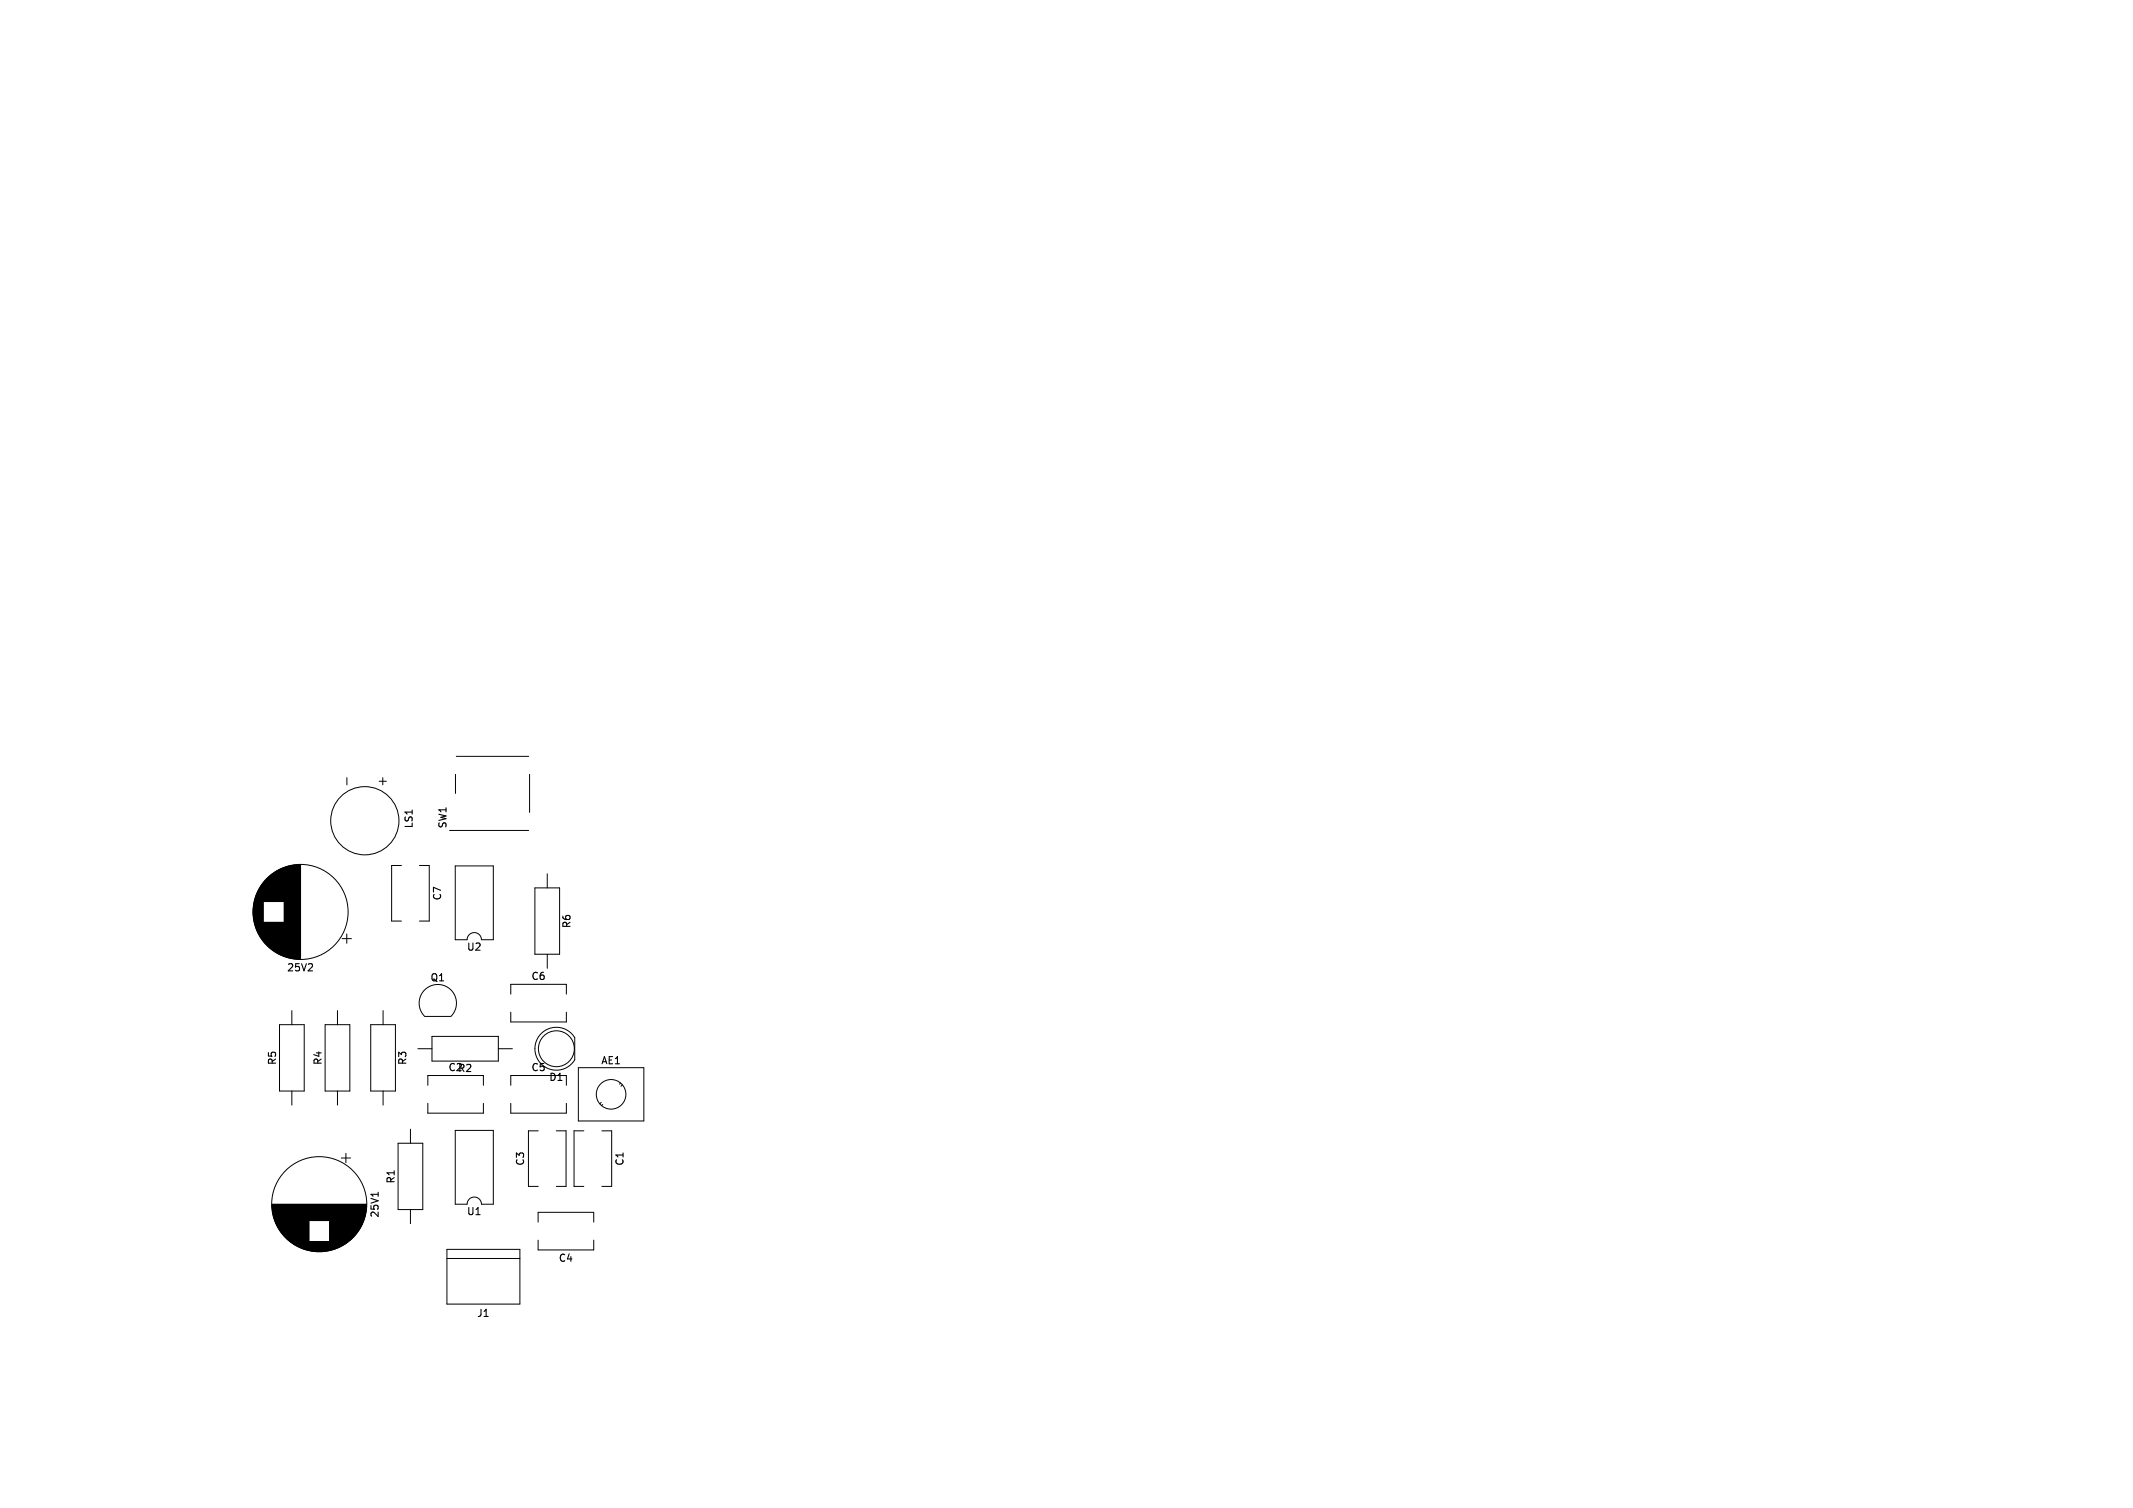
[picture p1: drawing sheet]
<svg xmlns="http://www.w3.org/2000/svg" width="297mm" height="210mm" viewBox="0 0 297 210" stroke-linecap="round" stroke-linejoin="round" font-family="sans-serif">
<defs><g id="words">
<g font-size="1.4">
<text x="57.6" y="115.4" transform="rotate(-90 57.6 115.4)">LS1</text>
<text x="62.3" y="115.4" transform="rotate(-90 62.3 115.4)">SW1</text>
<text x="61.6" y="125.5" transform="rotate(-90 61.6 125.5)">C7</text>
<text x="79.6" y="129.3" transform="rotate(-90 79.6 129.3)">R6</text>
<text x="39.9" y="135.4">25V2</text>
<text x="59.9" y="136.8">Q1</text>
<text x="65" y="132.6">U2</text>
<text x="73.9" y="136.6">C6</text>
<text x="38.6" y="148.4" transform="rotate(-90 38.6 148.4)">R5</text>
<text x="45" y="148.4" transform="rotate(-90 45 148.4)">R4</text>
<text x="56.7" y="148.4" transform="rotate(-90 56.7 148.4)">R3</text>
<text x="62.4" y="149.3">C2R2</text>
<text x="73.9" y="149.3">C5</text>
<text x="83.6" y="148.4">AE1</text>
<text x="76.4" y="150.7">D1</text>
<text x="55.1" y="164.9" transform="rotate(-90 55.1 164.9)">R1</text>
<text x="73.1" y="162.4" transform="rotate(-90 73.1 162.4)">C3</text>
<text x="87" y="162.4" transform="rotate(-90 87 162.4)">C1</text>
<text x="52.9" y="169.6" transform="rotate(-90 52.9 169.6)">25V1</text>
<text x="65" y="169.4">U1</text>
<text x="77.7" y="175.9">C4</text>
<text x="66.4" y="183.6">J1</text>
</g>
</g></defs>
<path d="M52.7 166v.6" fill="none" stroke="#000" stroke-width=".15"/>
<g fill="none" stroke="#000" stroke-width=".14">
<path d="M48.3 108.3v1M52.8 108.8h1M53.3 108.3v1M62.6 115.7h11M63.4 107.8v2.7M63.5 105.3h10.1M73.7 107.8v5.3M35.2 126.5v1M35.3 126.2v1.6M35.3 125.9v2.2M35.4 125.7v2.6M35.4 125.5v3"/>
<path d="M35.4 125.3v3.4M35.5 125.2v3.6M35.5 125.1v3.8M35.6 124.9v4.2M35.6 124.8v4.4M35.6 124.7v4.6M35.7 124.6v4.8M35.7 124.5v5M35.8 124.4v5.2M35.8 124.3v5.4M35.8 124.2v5.6M35.9 124.2v5.6"/>
<path d="M35.9 124.1v5.8M36 124v6M36 123.9v6.2M36 123.8v6.4M36.1 123.8v6.4M36.1 123.7v6.6M36.2 123.6v6.8M36.2 123.5v7M36.3 123.4v7.2M36.4 123.3v7.4M36.4 123.2v7.6M36.5 123.2v7.6"/>
<path d="M36.5 123.1v7.8M36.6 123v8M36.6 122.9v8.2M36.7 122.9v2.7M36.7 128.4v2.7M36.7 122.8v2.8M36.7 128.4v2.8M36.8 122.8v2.8M36.8 128.4v2.8M36.8 122.7v2.9M36.8 128.4v2.9M36.9 122.7v2.9"/>
<path d="M36.9 128.4v2.9M36.9 122.6v3M36.9 128.4v3M37 122.6v3M37 128.4v3M37 122.5v3.1M37 128.4v3.1M37.1 122.4v3.2M37.1 128.4v3.2M37.2 122.4v3.2M37.2 128.4v3.2M37.2 122.3v3.3"/>
<path d="M37.2 128.4v3.3M37.3 122.2v3.4M37.3 128.4v3.4M37.4 122.2v3.4M37.4 128.4v3.4M37.4 122.1v3.5M37.4 128.4v3.5M37.5 122.1v3.5M37.5 128.4v3.5M37.5 122v3.6M37.5 128.4v3.6M37.6 122v3.6"/>
<path d="M37.6 128.4v3.6M37.6 121.9v3.7M37.6 128.4v3.7M37.7 121.9v3.7M37.7 128.4v3.7M37.8 121.8v3.8M37.8 128.4v3.8M37.9 121.7v3.9M37.9 128.4v3.9M38 121.7v3.9M38 128.4v3.9M38 121.6v4"/>
<path d="M38 128.4v4M38.1 121.6v4M38.1 128.4v4M38.2 121.5v4.1M38.2 128.4v4.1M38.3 121.5v4.1M38.3 128.4v4.1M38.3 121.4v4.2M38.3 128.4v4.2M38.4 121.4v4.2M38.4 128.4v4.2M38.5 121.3v4.3"/>
<path d="M38.5 128.4v4.3M38.6 121.3v4.3M38.6 128.4v4.3M38.6 121.2v4.4M38.6 128.4v4.4M38.7 121.2v4.4M38.7 128.4v4.4M38.8 121.2v4.4M38.8 128.4v4.4M38.8 121.1v4.5M38.8 128.4v4.5M38.9 121.1v4.5"/>
<path d="M38.9 128.4v4.5M39 121.1v4.5M39 128.4v4.5M39 121v4.6M39 128.4v4.6M39.1 121v4.6M39.1 128.4v4.6M39.2 121v4.6M39.2 128.4v4.6M39.3 120.9v4.7M39.3 128.4v4.7M39.4 120.9v4.7"/>
<path d="M39.4 128.4v4.7M39.5 120.9v4.7M39.5 128.4v4.7M39.5 120.8v4.8M39.5 128.4v4.8M39.6 120.8v12.4M39.7 120.8v12.4M39.8 120.8v12.4M39.8 120.7v12.6M39.9 120.7v12.6M40 120.7v12.6M40.1 120.7v12.6"/>
<path d="M40.1 120.6v12.8M40.2 120.6v12.8M40.3 120.6v12.8M40.4 120.6v12.8M40.5 120.6v12.8M40.6 120.5v13M40.7 120.5v13M40.8 120.5v13M40.9 120.5v13M41 120.5v13M41.1 120.5v13M41.2 120.5v13"/>
<path d="M41.3 120.4v13.2M41.4 120.4v13.2M41.5 120.4v13.2M41.6 120.4v13.2M41.7 120.4v13.2M41.8 120.4v13.2M41.9 120.4v13.2M47.6 130.7h1.3M48.3 130.1v1.3M55.9 120.5h-1.4v7.8h1.4M58.4 120.5h1.4v7.8h-1.4M63.4 120.6h5.3v10.3h-1.7a1 1 0 0 0-1-1 1 1 0 0 0-1 1h-1.6z"/>
<path d="M71.1 138.4v-1.3h7.8v1.3M74.5 123.7h3.4v9.2h-3.4zM76.2 121.7v2M76.2 132.9v2M38.9 142.7h3.5v9.2h-3.5zM40.6 140.7v2M40.6 151.9v2M45.3 142.7h3.4v9.2h-3.4zM47 140.7v2M47 151.9v2M51.6 142.7h3.5v9.2h-3.5zM53.3 140.7v2"/>
<path d="M53.3 151.9v2M55.4 159.2h3.5v9.3h-3.5zM57.1 157.2v2M58.2 146.1h1.9M59.1 141.5a2.6 2.6 0 0 1 0-3.6 2.6 2.6 0 0 1 3.7 0 2.6 2.6 0 0 1 0 3.6M59.2 141.5h3.6M59.6 151.1v-1.3h7.7v1.3M59.6 153.7v1.3h7.7v-1.3M60.1 144.3h9.3v3.5h-9.3zM63.4 157.4h5.3v10.3h-1.7a1 1 0 0 0-1-1 1 1 0 0 0-1 1h-1.6zM69.4 146.1h2M71.1 141v1.3h7.8v-1.3"/>
<path d="M71.1 151.1v-1.3h7.8v1.3M71.1 153.7v1.3h7.8v-1.3M74.9 157.5h-1.3v7.7h1.3M75.4 143.9a2.99 2.99 0 0 1 4.6 .6v3.1a2.99 2.99 0 0 1-4.4 .8 2.99 2.99 0 0 1-.2-4.5zM77.5 157.5h1.3v7.7h-1.3M80.5 148.7h9.2v7.4h-9.2zM81.3 157.5h-1.4v7.7h1.4M83.7 153.5l-.2 .2M83.8 157.5h1.4v7.7h-1.4M83.9 153.8l-.1 .2M86.4 150.8l-.1 .2M86.7 151.1l-.2 .2"/>
<path d="M37.9 167.7h13.1M37.9 167.8h13.1M37.9 167.9h13.1M37.9 168h13.1M37.9 168.1h13.1M37.9 168.2h13.1M37.9 168.3h13.1M37.9 168.4h13.1M37.9 168.5h13.1M37.9 168.6h13.1M37.9 168.7h13.1M38 168.7h12.9"/>
<path d="M38 168.8h12.9M38 168.9h12.9M38 169h12.9M38 169.1h12.9M38 169.2h12.9M38.1 169.3h12.7M38.1 169.4h12.7M38.1 169.5h12.7M38.1 169.6h12.7M38.2 169.6h12.5M38.2 169.7h12.5M38.2 169.8h12.5"/>
<path d="M38.2 169.9h12.5M38.3 169.9h12.3M38.3 170h12.3M38.3 170h4.7M38.3 170.1h4.7M38.4 170.2h4.6M38.4 170.3h4.6M38.4 170.4h4.6M38.5 170.4h4.5M38.5 170.5h4.5M38.5 170.6h4.5M38.6 170.7h4.4"/>
<path d="M38.6 170.8h4.4M38.7 170.8h4.3M38.7 170.9h4.3M38.7 171h4.3M38.8 171h4.2M38.8 171.1h4.2M38.9 171.2h4.1M38.9 171.3h4.1M39 171.3h4M39 171.4h4M39 171.5h4M39.1 171.5h3.9"/>
<path d="M39.1 171.6h3.9M39.2 171.6h3.8M39.2 171.7h3.8M39.3 171.8h3.7M39.3 171.9h3.7M39.4 171.9h3.6M39.4 172h3.6M39.5 172h3.5M39.5 172.1h3.5M39.6 172.1h3.4M39.6 172.2h3.4M39.7 172.2h3.3"/>
<path d="M39.7 172.3h3.3M39.8 172.3h3.2M39.8 172.4h3.2M39.9 172.5h3.1M40 172.5h3M40 172.6h3M40.1 172.6h2.9M40.1 172.7h2.9M40.2 172.7h2.8M40.2 172.8h2.8M40.3 172.8h2.7M40.3 172.9h2.7"/>
<path d="M40.4 172.9h8.1M40.5 173h7.9M40.6 173h7.7M40.6 173.1h7.7M40.7 173.1h7.5M40.8 173.2h7.3M40.9 173.3h7.1M41 173.3h6.9M41.1 173.4h6.7M41.2 173.4h6.5M41.2 173.5h6.5M41.3 173.5h6.3"/>
<path d="M41.4 173.5h6.1M41.4 173.6h6.1M41.5 173.6h5.9M41.6 173.7h5.7M41.7 173.7h5.5M41.8 173.7h5.3M41.9 173.8h5.1M42 173.8h4.9M42.1 173.9h4.7M42.2 173.9h4.5M42.3 173.9h4.3M42.4 174h4.1"/>
<path d="M42.5 174h3.9M42.7 174.1h3.5M42.8 174.1h3.3M43 174.1h2.9M43.1 174.2h2.7M43.3 174.2h2.3M43.6 174.3h1.7M44 174.3h.9M45.9 170h4.7M45.9 170.1h4.7M45.9 170.2h4.6M45.9 170.3h4.6"/>
<path d="M45.9 170.4h4.6M45.9 170.4h4.5M45.9 170.5h4.5M45.9 170.6h4.5M45.9 170.7h4.4M45.9 170.8h4.4M45.9 170.8h4.3M45.9 170.9h4.3M45.9 171h4.3M45.9 171h4.2M45.9 171.1h4.2M45.9 171.2h4.1"/>
<path d="M45.9 171.3h4.1M45.9 171.3h4M45.9 171.4h4M45.9 171.5h4M45.9 171.5h3.9M45.9 171.6h3.9M45.9 171.6h3.8M45.9 171.7h3.8M45.9 171.8h3.7M45.9 171.9h3.7M45.9 171.9h3.6M45.9 172h3.6"/>
<path d="M45.9 172h3.5M45.9 172.1h3.5M45.9 172.1h3.4M45.9 172.2h3.4M45.9 172.2h3.3M45.9 172.3h3.3M45.9 172.3h3.2M45.9 172.4h3.2M45.9 172.5h3.1M45.9 172.5h3M45.9 172.6h3M45.9 172.6h2.9"/>
<path d="M45.9 172.7h2.9M45.9 172.7h2.8M45.9 172.8h2.8M45.9 172.8h2.7M45.9 172.9h2.7M47.5 161.3h1.3M48.2 160.6v1.3M57.1 168.5v1.9M62.2 174h10.2v7.6h-10.2zM62.2 175.3h10.2M74.9 170.2v-1.4h7.8v1.4M74.9 172.7v1.4h7.8v-1.4"/>
<circle cx="50.8" cy="114.3" r="4.7"/>
<circle cx="41.8" cy="127" r="6.6"/>
<circle cx="77.5" cy="146" r="2.5"/>
<circle cx="85.1" cy="152.4" r="2.06"/>
<circle cx="44.4" cy="167.7" r="6.6"/>
</g>
<use href="#words"/>
</svg>
